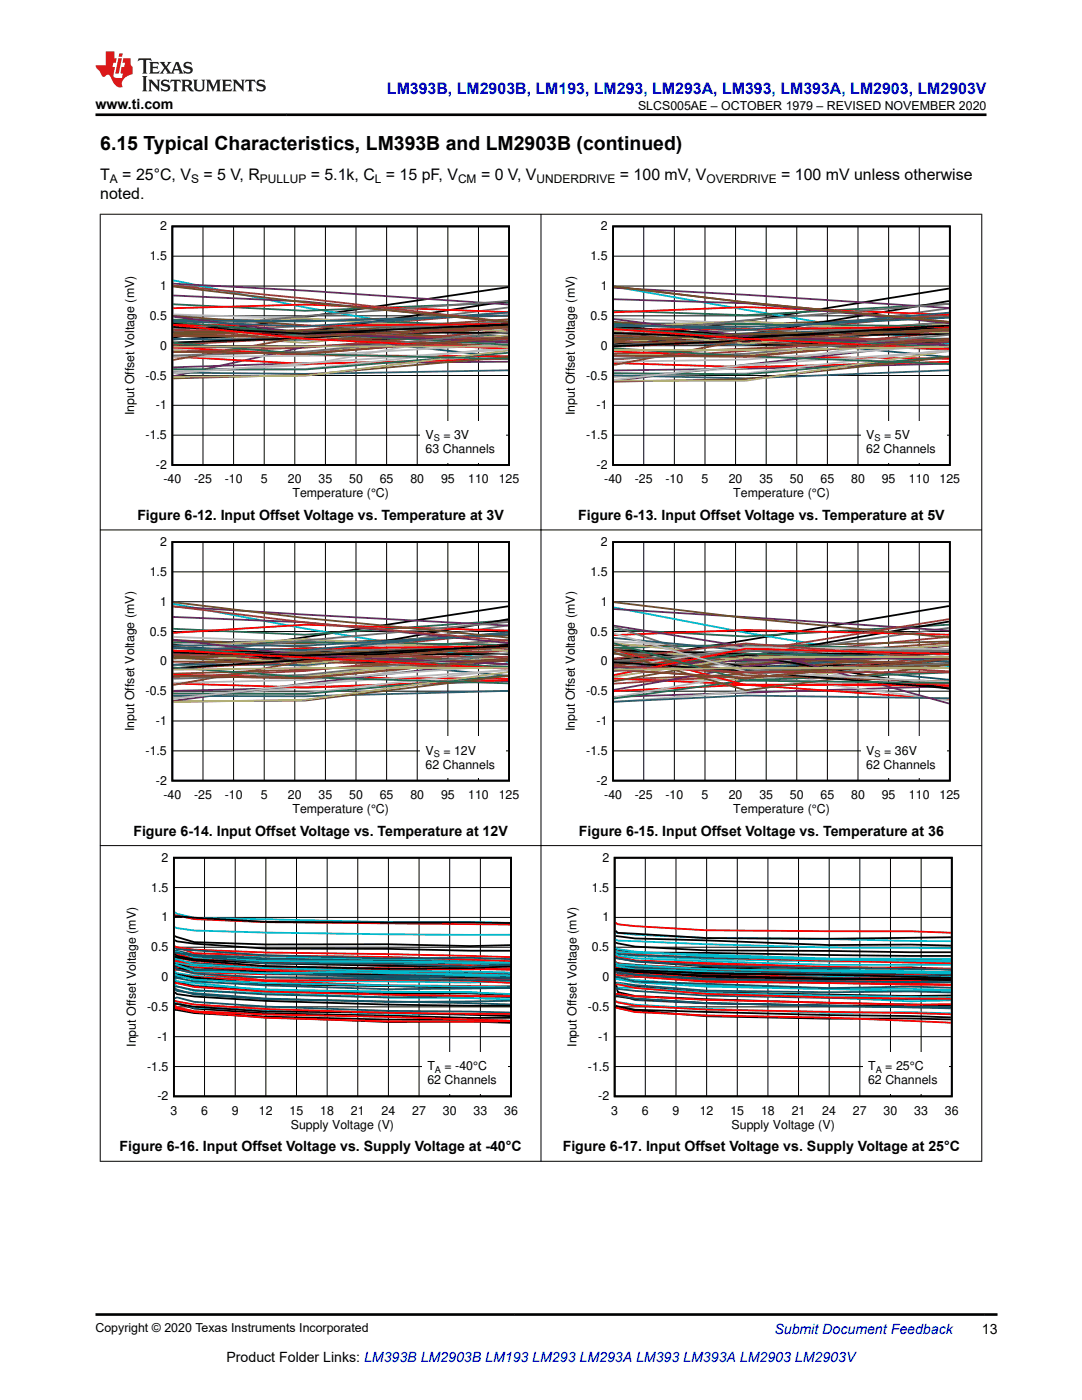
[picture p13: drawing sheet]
<svg xmlns="http://www.w3.org/2000/svg" width="216mm" height="279mm" viewBox="0 0 216 279" stroke-linecap="round" stroke-linejoin="round" font-family="sans-serif">
<defs><g id="words">
<text font-size="3.9" x="20" y="29.9">6.15 Typical Characteristics, LM393B and LM2903B (continued)</text>
<text font-size="3.2" fill="#00f" x="77.2" y="18.7">LM393B, LM2903B, LM193, LM293, LM293A, LM393, LM393A, LM2903, LM2903V</text>
<g font-size="3.2">
<text x="20" y="35.8">T</text>
<text x="24.4" y="35.8">= 25°C, V</text>
<text x="40.6" y="35.8">= 5 V, R</text>
<text x="62" y="35.8">= 5.1k, C = 15 pF, V</text>
<text x="96" y="35.8">= 0 V, V</text>
<text x="123.7" y="35.8">= 100 mV, V</text>
<text x="155.9" y="35.8">= 100 mV unless otherwise</text>
<text x="20" y="39.6">noted.</text>
</g>
<g font-size="2.8">
<text x="19" y="21.8">www.ti.com</text>
<text x="27.4" y="103.8">Figure 6-12. Input Offset Voltage vs. Temperature at 3V</text>
<text x="115.4" y="103.8">Figure 6-13. Input Offset Voltage vs. Temperature at 5V</text>
<text x="26.6" y="166.8">Figure 6-14. Input Offset Voltage vs. Temperature at 12V</text>
<text x="115.5" y="166.8">Figure 6-15. Input Offset Voltage vs. Temperature at 36</text>
<text x="23.9" y="229.8">Figure 6-16. Input Offset Voltage vs. Supply Voltage at -40°C</text>
<text x="112.3" y="229.8">Figure 6-17. Input Offset Voltage vs. Supply Voltage at 25°C</text>
<text x="195.9" y="266.1">13</text>
<text x="45.2" y="271.7">Product Folder Links: LM393B LM2903B LM193 LM293 LM293A LM393 LM393A LM2903 LM2903V</text>
</g>
<text font-size="2.8" fill="#00f" x="154.5" y="266.2">Submit Document Feedback</text>
<g font-size="2.5">
<text x="127.3" y="21.9">SLCS005AE – OCTOBER 1979 – REVISED NOVEMBER 2020</text>
<text x="31.9" y="46">2</text>
<text x="119.9" y="46">2</text>
<text x="29.9" y="51.9">1.5</text>
<text x="117.8" y="51.9">1.5</text>
<text x="31.9" y="57.9">1</text>
<text x="119.9" y="57.9">1</text>
<text x="29.9" y="63.8">0.5</text>
<text x="117.8" y="63.8">0.5</text>
<text x="31.9" y="69.8">0</text>
<text x="119.9" y="69.8">0</text>
<text x="29" y="75.8">-0.5</text>
<text x="117" y="75.8">-0.5</text>
<text x="26.8" y="82.9" transform="rotate(-90 26.8 82.9)">Input Offset Voltage (mV)</text>
<text x="31.1" y="81.7">-1</text>
<text x="114.7" y="82.9" transform="rotate(-90 114.7 82.9)">Input Offset Voltage (mV)</text>
<text x="119.1" y="81.7">-1</text>
<text x="29" y="87.7">-1.5</text>
<text x="84.9" y="87.6">V</text>
<text x="88.5" y="87.6">= 3V</text>
<text x="117" y="87.7">-1.5</text>
<text x="172.9" y="87.6">V</text>
<text x="176.4" y="87.6">= 5V</text>
<text x="31.1" y="93.6">-2</text>
<text x="84.9" y="90.4">63 Channels</text>
<text x="119.1" y="93.6">-2</text>
<text x="172.9" y="90.4">62 Channels</text>
<text x="32.6" y="96.4">-40</text>
<text x="38.7" y="96.4">-25</text>
<text x="44.8" y="96.4">-10</text>
<text x="52" y="96.4">5</text>
<text x="57.5" y="96.4">20</text>
<text x="58.4" y="99.2">Temperature (°C)</text>
<text x="63.6" y="96.4">35</text>
<text x="69.7" y="96.4">50</text>
<text x="75.8" y="96.4">65</text>
<text x="81.9" y="96.4">80</text>
<text x="88" y="96.4">95</text>
<text x="93.4" y="96.4">110</text>
<text x="99.5" y="96.4">125</text>
<text x="120.6" y="96.4">-40</text>
<text x="126.7" y="96.4">-25</text>
<text x="132.8" y="96.4">-10</text>
<text x="140" y="96.4">5</text>
<text x="145.4" y="96.4">20</text>
<text x="146.3" y="99.2">Temperature (°C)</text>
<text x="151.5" y="96.4">35</text>
<text x="157.6" y="96.4">50</text>
<text x="163.7" y="96.4">65</text>
<text x="169.8" y="96.4">80</text>
<text x="175.9" y="96.4">95</text>
<text x="181.4" y="96.4">110</text>
<text x="187.5" y="96.4">125</text>
<text x="31.9" y="109">2</text>
<text x="119.9" y="109">2</text>
<text x="29.9" y="114.9">1.5</text>
<text x="117.8" y="114.9">1.5</text>
<text x="31.9" y="120.9">1</text>
<text x="119.9" y="120.9">1</text>
<text x="29.9" y="126.8">0.5</text>
<text x="117.8" y="126.8">0.5</text>
<text x="31.9" y="132.8">0</text>
<text x="119.9" y="132.8">0</text>
<text x="29" y="138.8">-0.5</text>
<text x="117" y="138.8">-0.5</text>
<text x="26.8" y="145.9" transform="rotate(-90 26.8 145.9)">Input Offset Voltage (mV)</text>
<text x="31.1" y="144.7">-1</text>
<text x="114.7" y="145.9" transform="rotate(-90 114.7 145.9)">Input Offset Voltage (mV)</text>
<text x="119.1" y="144.7">-1</text>
<text x="29" y="150.7">-1.5</text>
<text x="84.9" y="153.4">62 Channels</text>
<text x="84.9" y="150.6">V</text>
<text x="88.5" y="150.6">= 12V</text>
<text x="117" y="150.7">-1.5</text>
<text x="172.9" y="153.4">62 Channels</text>
<text x="172.9" y="150.6">V</text>
<text x="176.4" y="150.6">= 36V</text>
<text x="31.1" y="156.6">-2</text>
<text x="32.6" y="159.4">-40</text>
<text x="38.7" y="159.4">-25</text>
<text x="44.8" y="159.4">-10</text>
<text x="52" y="159.4">5</text>
<text x="57.5" y="159.4">20</text>
<text x="63.6" y="159.4">35</text>
<text x="69.7" y="159.4">50</text>
<text x="75.8" y="159.4">65</text>
<text x="81.9" y="159.4">80</text>
<text x="88" y="159.4">95</text>
<text x="93.4" y="159.4">110</text>
<text x="99.5" y="159.4">125</text>
<text x="119.1" y="156.6">-2</text>
<text x="120.6" y="159.4">-40</text>
<text x="126.7" y="159.4">-25</text>
<text x="132.8" y="159.4">-10</text>
<text x="140" y="159.4">5</text>
<text x="145.4" y="159.4">20</text>
<text x="151.5" y="159.4">35</text>
<text x="157.6" y="159.4">50</text>
<text x="163.7" y="159.4">65</text>
<text x="169.8" y="159.4">80</text>
<text x="175.9" y="159.4">95</text>
<text x="181.4" y="159.4">110</text>
<text x="187.5" y="159.4">125</text>
<text x="58.4" y="162.2">Temperature (°C)</text>
<text x="146.3" y="162.2">Temperature (°C)</text>
<text x="32.2" y="172">2</text>
<text x="120.2" y="172">2</text>
<text x="30.2" y="177.9">1.5</text>
<text x="118.1" y="177.9">1.5</text>
<text x="32.2" y="183.9">1</text>
<text x="120.2" y="183.9">1</text>
<text x="30.2" y="189.8">0.5</text>
<text x="118.1" y="189.8">0.5</text>
<text x="32.2" y="195.8">0</text>
<text x="120.2" y="195.8">0</text>
<text x="29.4" y="201.8">-0.5</text>
<text x="117.3" y="201.8">-0.5</text>
<text x="27.1" y="208.9" transform="rotate(-90 27.1 208.9)">Input Offset Voltage (mV)</text>
<text x="31.4" y="207.7">-1</text>
<text x="115" y="208.9" transform="rotate(-90 115 208.9)">Input Offset Voltage (mV)</text>
<text x="119.4" y="207.7">-1</text>
<text x="29.4" y="213.7">-1.5</text>
<text x="85.3" y="213.6">T</text>
<text x="88.7" y="213.6">= -40°C</text>
<text x="117.3" y="213.7">-1.5</text>
<text x="173.2" y="213.6">T</text>
<text x="176.6" y="213.6">= 25°C</text>
<text x="31.4" y="219.6">-2</text>
<text x="85.3" y="216.4">62 Channels</text>
<text x="119.4" y="219.6">-2</text>
<text x="173.2" y="216.4">62 Channels</text>
<text x="34" y="222.4">3</text>
<text x="40.1" y="222.4">6</text>
<text x="46.2" y="222.4">9</text>
<text x="51.7" y="222.4">12</text>
<text x="57.8" y="222.4">15</text>
<text x="58" y="225.2">Supply Voltage (V)</text>
<text x="63.9" y="222.4">18</text>
<text x="70" y="222.4">21</text>
<text x="76.1" y="222.4">24</text>
<text x="82.2" y="222.4">27</text>
<text x="88.4" y="222.4">30</text>
<text x="94.5" y="222.4">33</text>
<text x="100.6" y="222.4">36</text>
<text x="122" y="222.4">3</text>
<text x="128.1" y="222.4">6</text>
<text x="134.2" y="222.4">9</text>
<text x="139.6" y="222.4">12</text>
<text x="145.7" y="222.4">15</text>
<text x="146" y="225.2">Supply Voltage (V)</text>
<text x="151.9" y="222.4">18</text>
<text x="158" y="222.4">21</text>
<text x="164.1" y="222.4">24</text>
<text x="170.2" y="222.4">27</text>
<text x="176.3" y="222.4">30</text>
<text x="182.4" y="222.4">33</text>
<text x="188.5" y="222.4">36</text>
<text x="19" y="265.9">Copyright © 2020 Texas Instruments Incorporated</text>
</g>
<g font-size="2.4">
<text x="21.9" y="36.5">A</text>
<text x="38.1" y="36.5">S</text>
<text x="51.9" y="36.5">PULLUP</text>
<text x="74.8" y="36.5">L</text>
<text x="91.4" y="36.5">CM</text>
<text x="107.1" y="36.5">UNDERDRIVE</text>
<text x="141" y="36.5">OVERDRIVE</text>
</g>
<g font-size="1.8">
<text x="86.5" y="88">S</text>
<text x="174.5" y="88">S</text>
<text x="86.5" y="151">S</text>
<text x="174.5" y="151">S</text>
<text x="86.8" y="214">A</text>
<text x="174.7" y="214">A</text>
</g>
</g></defs>
<path d="M34.4 45.2h67.2v47.6h-67.2zM101.4 57.3l-40.5 6-26.3 4.1M34.6 64.4l26.3 3.3 40.5-.1M34.6 64.5l26.3 1.8 40.5 .1M101.4 60.1l-40.5 6.2-26.3 1.5M101.4 64.8l-40.5 2.7-26.3 .9M101.4 64.7l-40.5 1.9-26.3-1.4" fill="none" stroke="#000" stroke-width=".36"/>
<g fill="none" stroke="#000" stroke-width=".2">
<path d="M34.4 57.1h67.2M34.4 51.1h67.2M40.5 45.2v47.6M46.6 45.2v47.6M52.7 45.2v47.6M58.8 45.2v47.6M64.9 45.2v47.6M71 45.2v47.6M77.1 45.2v47.6M83.3 45.2v47.6M89.4 45.2v47.6M95.5 45.2v47.6"/>
<path d="M34.4 74.9h67.2M34.4 69h67.2M34.4 63h67.2M34.4 86.8h67.2M34.4 80.9h67.2"/>
</g>
<path d="M34.6 61.5l26.3-.7 40.5 1.5M34.6 69.3l26.3 1.6 40.5 .2M34.6 71.2l26.3 1.4 40.5-1M101.4 65.7l-40.5 1.2-26.3-.7M101.4 64.7l-40.5 .3-26.3-.1 26.3 2.7 40.5 2" fill="none" stroke="#f00" stroke-width=".36"/>
<path d="M34.6 64.6l26.3 2.3 40.5 4.4" fill="none" stroke="#105465" stroke-width=".36"/>
<path d="M34.6 55.9l26.3 5.4 40.5 7" fill="none" stroke="#00bacc" stroke-width=".36"/>
<path d="M34.6 64.3l26.3 2.7 40.5 .1M34.6 63.8h26.3l40.5 1.2M34.6 64.3l26.3 2.2 40.5 2.3M34.6 68.4l26.3 2.3 40.5 .9M101.4 60.4l-40.5 1.6-26.3-1.3M101.4 70.4l-40.5 3.3h-26.3" fill="none" stroke="#286b48" stroke-width=".36"/>
<path d="M34.6 57l26.3 2.6 40.5 4.6M34.6 67l26.3 .1 40.5 2.4M34.6 65.8l66.8 1.9M101.4 62.4l-40.5 3.4-26.3 .9M101.4 65.9l-40.5 3.5-26.3 .8M101.4 65.4l-66.8 3.4" fill="none" stroke="#9d3939" stroke-width=".36"/>
<path d="M34.6 56.6l26.3 1.4 40.5 2.8M34.6 59l26.3 1.2 40.5 4.1M34.6 63.2l26.3 3.2 40.5 2M101.4 72.2l-40.5 .3-26.3 .8M101.4 68.1l-40.5 1.1-26.3 5.9M101.4 67.3l-40.5 3.3-26.3-.4" fill="none" stroke="#68275f" stroke-width=".36"/>
<path d="M34.6 57.2l26.3 3.1 40.5 3.9M34.6 63.1l26.3 1.8 40.5 3.4M101.4 63l-40.5 1h-26.3M101.4 65.6l-40.5 2-26.3-1M101.4 71.2l-40.5 3.6-26.3 .7M101.4 65.3l-66.8 1" fill="none" stroke="#6b5028" stroke-width=".36"/>
<path d="M34.6 66.9l26.3 .4 40.5 1.8M34.6 65.8l26.3 1.7 40.5 .2M101.4 63.7l-40.5 2.7-26.3 .3M101.4 67.4l-40.5 1.8-26.3 .2M101.4 65.2l-40.5 2-26.3 4.6M101.4 67.3l-40.5 3.3-26.3-.4" fill="none" stroke="#83461f" stroke-width=".36"/>
<path d="M34.6 64.4l26.3-.9 40.5 2.7M101.4 64.1l-40.5 4.3-26.3-1.7M101.4 66.9l-40.5 3.4-26.3-.4M101.4 64.7l-40.5 3-26.3-2.6M101.4 69.9l-40.5 5.1-26.3 .2M101.4 69.2h-66.8" fill="none" stroke="#b1ae67" stroke-width=".36"/>
<path d="M101.4 61.4l-40.5 5.1-26.3-1.1M101.4 64.1l-66.8 4.6M101.4 65.4l-40.5-.3-26.3 1.1M101.4 60.1l-40.5 3-26.3 2.6M101.4 66.3l-40.5 3.9-26.3 .8" fill="none" stroke="#6c6c6c" stroke-width=".36"/>
<path d="M34.6 62.8l26.3 .7 40.5 2.3M101.4 65.4l-40.5 7.5-26.3 1.2M101.4 69.3l-40.5 4.3-26.3 .4M101.4 68.7l-40.5 2.3-26.3 .2M101.4 69.7l-40.5 2.8-26.3 2" fill="none" stroke="#b8b8b8" stroke-width=".36"/>
<path d="M101.4 65l-40.5 1.2-26.3 .1M101.4 64.9l-40.5 2.9-26.3-.2M101.4 73.9l-40.5 .7-26.3-.2M101.4 62.9l-40.5 1.3-26.3-.2M101.4 62.4l-40.5 2.8-26.3-1.1" fill="none" stroke="#295c75" stroke-width=".36"/>
<path d="M83.8 84h17.1v8.3h-17.1z" fill-rule="evenodd" fill="#fff"/>
<path d="M122.3 45.2h67.2v47.6h-67.2zM189.4 57.6l-40.6 6.5-26.3 3.8M122.5 64.7l26.3 4.1 40.6-.6M122.5 65.2l26.3 1.8 40.6-.3M189.4 60.1l-40.6 6.7-26.3 1.9M189.4 65.2l-40.6 2.8-26.3 1.1M189.4 65l-40.6 2.4-26.3-.9" fill="none" stroke="#000" stroke-width=".36"/>
<g fill="none" stroke="#000" stroke-width=".2">
<path d="M122.3 57.1h67.2M122.3 51.1h67.2M128.5 45.2v47.6M134.6 45.2v47.6M140.7 45.2v47.6M146.8 45.2v47.6M152.9 45.2v47.6M159 45.2v47.6M165.1 45.2v47.6M171.2 45.2v47.6M177.3 45.2v47.6M183.4 45.2v47.6"/>
<path d="M122.3 74.9h67.2M122.3 69h67.2M122.3 63h67.2M122.3 86.8h67.2M122.3 80.9h67.2"/>
</g>
<path d="M122.5 62.3l26.3-1 40.6 1.5M122.5 70.1l26.3 1 40.6 .5M122.5 65.7l26.3 1.9 40.6 2M189.4 66.1l-40.6 2.1-26.3-1.2M189.4 72.2l-40.6 1.1-26.3-.8M189.4 65.2l-40.6 .5-26.3 .1" fill="none" stroke="#f00" stroke-width=".36"/>
<path d="M122.5 65.4l26.3 2 40.6 3.9" fill="none" stroke="#105465" stroke-width=".36"/>
<path d="M122.5 57.2l26.3 4.6 40.6 6.9" fill="none" stroke="#00bacc" stroke-width=".36"/>
<path d="M122.5 64.9l26.3 3 40.6-.3M122.5 64.5l26.3 .1 40.6 .5M122.5 65.5l26.3 1.8 40.6 2M122.5 69.5l26.3 1.6 40.6 1.5M189.4 60.7l-40.6 2.2-26.3-.9M189.4 71.1l-40.6 3.6-26.3-.2" fill="none" stroke="#286b48" stroke-width=".36"/>
<path d="M122.5 57.2l26.3 3.1 40.6 3.9M122.5 67.6l26.3-.3 40.6 2.5M122.5 66.4l26.3 .9 40.6 .6M189.4 62.7l-40.6 3.9-26.3 1.4M189.4 66.3l-40.6 3.7-26.3 1.7M189.4 65.4l-40.6 2.7-26.3 1.1" fill="none" stroke="#9d3939" stroke-width=".36"/>
<path d="M122.5 57.4l26.3 1.4 40.6 2.7M122.5 59.7l26.3 .8 40.6 4M122.5 63.7l26.3 3.3 40.6 1.9M189.4 72.6l-40.6 1-26.3 .3M189.4 68.3l-40.6 4.5-26.3 3.2M189.4 67.7l-40.6 3.5-26.3-.2" fill="none" stroke="#68275f" stroke-width=".36"/>
<path d="M122.5 57.2l26.3 3.1 40.6 3.9M122.5 64.2l26.3 1.5 40.6 3.2M189.4 63.3l-40.6 1.5h-26.3M189.4 65.9l-40.6 2.5-26.3-.9M189.4 71.3l-40.6 4.4-26.3 .5M189.4 66l-40.6 .7-26.3 1.1" fill="none" stroke="#6b5028" stroke-width=".36"/>
<path d="M122.5 68.3h26.3l40.6 1.4M122.5 66.9l26.3 1.2h40.6M189.4 64.4l-40.6 2.7-26.3 .4M189.4 67.7l-40.6 1.9-26.3 1M189.4 65.7l-40.6 2.1-26.3 5M189.4 67.7l-40.6 3.5-26.3-.2" fill="none" stroke="#83461f" stroke-width=".36"/>
<path d="M122.5 65.2l26.3-1.1 40.6 2.3M189.4 64.5l-40.6 4.4-26.3-1.3M189.4 67.9l-40.6 3-26.3-.1M189.4 65.2l-40.6 3.4-26.3-2.4M189.4 70l-40.6 6h-26.3M189.4 69.2l-40.6 .7h-26.3" fill="none" stroke="#b1ae67" stroke-width=".36"/>
<path d="M189.4 61.5l-40.6 5.5-26.3-.7M189.4 64.3l-40.6 3.1-26.3 1.6M189.4 65.5l-40.6 .4-26.3 1.1M189.4 60.6l-40.6 3.3-26.3 2.8M189.4 66.8l-40.6 3.8-26.3 1" fill="none" stroke="#6c6c6c" stroke-width=".36"/>
<path d="M122.5 63.5l66.9 2.5M189.4 66.1l-40.6 7.3-26.3 1.9M189.4 69.8l-40.6 4.7-26.3 .6M189.4 68.9l-40.6 2.9-26.3 .4M189.4 70.1l-40.6 2.7-26.3 3" fill="none" stroke="#b8b8b8" stroke-width=".36"/>
<path d="M189.4 65.5l-40.6 1-26.3 .9M189.4 65.4l-40.6 3.4-26.3-.5M189.4 73.9l-40.6 1.6-26.3-.6M189.4 63.4l-40.6 1.9-26.3-.2M189.4 62.4l-40.6 3.4-26.3-1" fill="none" stroke="#295c75" stroke-width=".36"/>
<path d="M171.8 84h17.1v8.3h-17.1z" fill-rule="evenodd" fill="#fff"/>
<path d="M34.4 108.2h67.2v47.6h-67.2zM34.6 128.6l26.3 3.6 40.5-.4M34.6 129.2l26.3 1.5 40.5-.2M101.4 121l-66.8 10.2M101.4 123.6l-40.5 7.2-26.3 1.9M101.4 128.7l-40.5 3-26.3 1.7M101.4 128.9l-40.5 2-26.3-.7" fill="none" stroke="#000" stroke-width=".36"/>
<g fill="none" stroke="#000" stroke-width=".2">
<path d="M34.4 114.1h67.2M40.5 108.2v47.6M46.6 108.2v47.6M52.7 108.2v47.6M58.8 108.2v47.6M64.9 108.2v47.6M71 108.2v47.6M77.1 108.2v47.6M83.3 108.2v47.6M89.4 108.2v47.6M95.5 108.2v47.6M34.4 137.9h67.2"/>
<path d="M34.4 132h67.2M34.4 126h67.2M34.4 120.1h67.2M34.4 149.9h67.2M34.4 143.9h67.2"/>
</g>
<path d="M34.6 134.7l26.3 .5 40.5 .3M34.6 129.8l66.8 3.6M101.4 129.8l-40.5 1.7-26.3-.5M101.4 125.9l-40.5-1.2-26.3 1.6M101.4 135.7l-40.5 1.5-26.3-.8M101.4 129l-40.5 .5-26.3 .5" fill="none" stroke="#f00" stroke-width=".36"/>
<path d="M34.6 128.9l26.3 2.2 40.5 3.8" fill="none" stroke="#105465" stroke-width=".36"/>
<path d="M34.6 120.5l26.3 4.9 40.5 6.7" fill="none" stroke="#00bacc" stroke-width=".36"/>
<path d="M34.6 128.9l26.3 2.4 40.5 .3M34.6 128.3l26.3-.2 40.5 .6M34.6 129.3l26.3 2 40.5 1.8M34.6 133.2l26.3 2 40.5 1.2M101.4 123.8l-40.5 2.9-26.3-1.2M101.4 134.8l-40.5 3.7-26.3-.1" fill="none" stroke="#286b48" stroke-width=".36"/>
<path d="M34.6 131.1l26.3-.4 40.5 2.6M34.6 130.5l26.3 .4 40.5 .2M34.6 121l26.3 3.2 40.5 3.7M101.4 126.2l-40.5 4.1-26.3 1.1M101.4 129.7l-40.5 4.2-26.3 1.2M101.4 128.9l-40.5 3.1-26.3 1.4" fill="none" stroke="#9d3939" stroke-width=".36"/>
<path d="M34.6 121.1l26.3 1.6 40.5 2.1M34.6 123.1l26.3 1.1 40.5 4.1M34.6 127.7l26.3 3.1 40.5 1.7M101.4 135.9l-40.5 1.3-26.3 .7M101.4 131.8l-40.5 4.6-26.3 3.5M101.4 131.5l-40.5 3.9-26.3-.5" fill="none" stroke="#68275f" stroke-width=".36"/>
<path d="M34.6 127.7l26.3 1.4 40.5 3.6M34.6 120.2l26.3 3.1 40.5 3.9M101.4 126.8l-40.5 1.6-26.3-.5M101.4 129.7l-40.5 2.5-26.3-.9M101.4 134.9l-40.5 4.9-26.3 .2M101.4 129.2l-66.8 2" fill="none" stroke="#6b5028" stroke-width=".36"/>
<path d="M34.6 132.1l26.3-.1 40.5 1.3M34.6 130.7l26.3 1.3 40.5-.1M101.4 127.8l-40.5 2.3-26.3 .9M101.4 131.5l-40.5 2.1-26.3 .9M101.4 129.2l-40.5 2.7-26.3 4.8M101.4 131.5l-40.5 3.9-26.3-.5" fill="none" stroke="#83461f" stroke-width=".36"/>
<path d="M34.6 129.1l26.3-1.6 40.5 2.4M101.4 127.7l-40.5 5.2-26.3-1.7M101.4 131l-40.5 4-26.3-.2M101.4 128.9l-40.5 3.6-26.3-2.2M101.4 134.1l-40.5 5.6-26.3 .4M101.4 133.3h-40.5l-26.3 .3" fill="none" stroke="#b1ae67" stroke-width=".36"/>
<path d="M101.4 124.8l-40.5 5.9-26.3-.9M101.4 127.6l-40.5 3.7-26.3 1.5M101.4 129.3l-40.5 .6-26.3 1M101.4 124.1l-66.8 6.2M101.4 130.3l-40.5 4.4-26.3 .8" fill="none" stroke="#6c6c6c" stroke-width=".36"/>
<path d="M34.6 127.1l66.8 2.8M101.4 129.8l-40.5 7.4-26.3 2M101.4 133.6l-40.5 4.7-26.3 .2M101.4 132.8l-40.5 2.9-26.3 .6M101.4 133.7l-40.5 2.9-26.3 2.8" fill="none" stroke="#b8b8b8" stroke-width=".36"/>
<path d="M101.4 128.8l-40.5 2-26.3 .2M101.4 128.5l-40.5 4.2h-26.3M101.4 137.9l-40.5 1.1-26.3-.1M101.4 126.6l-40.5 2.2h-26.3M101.4 126.2l-40.5 3.5-26.3-.4" fill="none" stroke="#295c75" stroke-width=".36"/>
<path d="M83.8 147h17.1v8.3h-17.1z" fill-rule="evenodd" fill="#fff"/>
<path d="M122.3 108.2h67.2v47.6h-67.2zM122.5 129.3l26.3 3.8 40.6-.7M122.5 131.5l26.3-.7 40.6 6.6M122.5 129.8l26.3 .7 40.6-.1M122.5 132.2l26.3 1.7 40.6 3.5M189.4 120.9l-40.6 6.9-26.3 4.2M189.4 124l-40.6 7-26.3 1.8" fill="none" stroke="#000" stroke-width=".36"/>
<g fill="none" stroke="#000" stroke-width=".2">
<path d="M122.3 114.1h67.2M128.5 108.2v47.6M134.6 108.2v47.6M140.7 108.2v47.6M146.8 108.2v47.6M152.9 108.2v47.6M159 108.2v47.6M165.1 108.2v47.6M171.2 108.2v47.6M177.3 108.2v47.6M183.4 108.2v47.6M122.3 137.9h67.2"/>
<path d="M122.3 132h67.2M122.3 126h67.2M122.3 120.1h67.2M122.3 149.9h67.2M122.3 143.9h67.2"/>
</g>
<path d="M122.5 135.4l26.3 1.2 40.6 .3M122.5 137.9l26.3-1.2 40.6 2.9M122.5 129.7l26.3 7 40.6-.2M189.4 130.4l-40.6 2.2-26.3-1M189.4 126.7l-40.6-1-26.3 1M189.4 130.5l-40.6-1-26.3 5.2" fill="none" stroke="#f00" stroke-width=".36"/>
<path d="M122.5 129.9l26.3 1.8 40.6 4" fill="none" stroke="#105465" stroke-width=".36"/>
<path d="M122.5 121.2l26.3 5.1 40.6 6.7" fill="none" stroke="#00bacc" stroke-width=".36"/>
<path d="M122.5 129.3l26.3 2.7 40.6 .5M122.5 129.3l26.3-.7 40.6 1M122.5 128.4l26.3 7.4 40.6 .5M189.4 124.7l-40.6 2.3-26.3-1.4M189.4 134.2l-40.6 1.6-26.3 3.6M189.4 131.4l-40.6-1-26.3 3.4" fill="none" stroke="#286b48" stroke-width=".36"/>
<path d="M122.5 131.7h26.3l40.6 2.3M122.5 131.4l26.3-3 40.6 3.1M122.5 133l26.3 1.1h40.6M189.4 127.1l-40.6 3.9-26.3 1.4M189.4 131l-40.6 3.8-26.3 1.6M189.4 123.6l-40.6 6.5-26.3 2.6" fill="none" stroke="#9d3939" stroke-width=".36"/>
<path d="M122.5 121.5l66.9 4.3M122.5 124.9l26.3 4.2 40.6 11.3M189.4 136.9l-66.9 2.2M189.4 128.9l-40.6 4.1-26.3 4.7M189.4 131.2l-40.6 .5-26.3 1.5M189.4 131.5l-40.6 3.9-26.3-1.8" fill="none" stroke="#68275f" stroke-width=".36"/>
<path d="M122.5 130.3l26.3 3.9 40.6-1.5M122.5 130.3l26.3 7.4 40.6-5M122.5 120.2l26.3 3.1 40.6 3.9M189.4 128l-40.6 1-26.3-.2M189.4 130.4l-40.6 2.2-26.3-.4M189.4 132.6l-40.6-1.3-26.3 4.7" fill="none" stroke="#6b5028" stroke-width=".36"/>
<path d="M122.5 129.7l26.3 5.1 40.6 1.2M189.4 128.3l-40.6 2.9-26.3 .4M189.4 132.4l-40.6 2.2-26.3 1M189.4 129.9l-40.6 4.5-26.3-1.7M189.4 132.6l-40.6-1.4-26.3 1.6M189.4 131.5l-40.6 3.9-26.3-1.8" fill="none" stroke="#83461f" stroke-width=".36"/>
<path d="M122.5 128.4l26.3 2.6 40.6 .7M189.4 128.8l-40.6 4.8-26.3-1.5M189.4 132.5l-40.6 3.2-26.3-.1M189.4 128.7l-40.6 3-26.3-2.2M189.4 131.1l-40.6 .1-26.3 3.9M189.4 133.3h-40.6l-26.3 .3" fill="none" stroke="#b1ae67" stroke-width=".36"/>
<path d="M122.5 125l26.3 8.8 40.6-1.4M189.4 125.3l-40.6 5.7-26.3-.6M189.4 128.8l-40.6 3.5-26.3 1.6M189.4 129.9h-40.6l-26.3 .6M189.4 129.9h-40.6l-26.3 2" fill="none" stroke="#6c6c6c" stroke-width=".36"/>
<path d="M122.5 128l66.9 3.2M122.5 139.2l26.3-4.7 40.6 5.3M122.5 126.4l26.3 7.6 40.6 2.1M189.4 130.5l-40.6 7.5-26.3 2.1M189.4 129.6l-40.6-.5-26.3 4.2" fill="none" stroke="#b8b8b8" stroke-width=".36"/>
<path d="M122.5 127.3l26.3 2.5 40.6 2.2M189.4 130.1l-40.6 1.5-26.3 .6M189.4 130.1l-40.6 3.4-26.3-.3M189.4 139.4l-40.6-.6-26.3 1.2" fill="none" stroke="#295c75" stroke-width=".36"/>
<path d="M171.8 147h17.1v8.3h-17.1z" fill-rule="evenodd" fill="#fff"/>
<g fill="none" stroke="#000" stroke-width=".36">
<path d="M34.7 171.2h67.3v47.6h-67.3zM34.9 193.4l3.9 .5 38.7 1.1 16.3-.3 8 .3M34.9 186.8l3.9 1.2 14.3 .5 24.4-.1 16.3 .4 8-.2M34.9 192.8l3.9 .7 14.3 .5 24.4 .6 16.3-.2 8 .2M34.9 187.6l.4 .3 3.5 .4 14.3 1 24.4 .1 16.3 .3h8M34.9 193.1l.4 .2 3.5 .3 14.3 .5 40.7 .9 8-.2M34.9 196l3.9 .8 14.3 1 24.4 .6 16.3-.1 8 .3M34.9 192.3l3.9 .7 14.3 .9 24.4 .5 16.3-.1 8 .4M34.9 194.4l3.9 .7 14.3 1.3 40.7 .6 8-.1M34.9 190.4l.4 .4 3.5 .7 14.3 .8 24.4 .5 16.3 .1 8-.1-8 .4-16.3 .2-24.4-.6-14.3-1.1-3.9-.8M34.9 198l.4 .4 3.5 .5 14.3 .9 24.4 .7 24.3 .2M34.9 182.9l.4-.1 17.8 1.2 48.7 .2"/>
<path d="M34.9 200.2l3.9 1.1 14.3 .9 24.4 .5 16.3 .5 8-.1M34.9 201.2l3.9 .9 14.3 .8 24.4 .6h16.3l8 .2M34.9 200.4l3.9 .5 14.3 1 24.4 .2 24.3 .7M34.9 201.5l3.9 .7 14.3 .8 24.4 1 16.3-.1 8 .2"/>
</g>
<g fill="none" stroke="#000" stroke-width=".2">
<path d="M34.7 177.1h67.3M40.8 171.2v47.6M46.9 171.2v47.6M53.1 171.2v47.6M59.2 171.2v47.6M65.3 171.2v47.6M71.4 171.2v47.6M77.5 171.2v47.6M83.6 171.2v47.6M89.7 171.2v47.6M95.9 171.2v47.6M34.7 195h67.3"/>
<path d="M34.7 189h67.3M34.7 183.1h67.3M34.7 212.9h67.3M34.7 206.9h67.3M34.7 200.9h67.3"/>
</g>
<g fill="none" stroke="#f00" stroke-width=".36">
<path d="M34.9 192.2l.4-.1 3.5 .9 14.3 .9 24.4 .1 24.3 .6M34.9 192.8l3.9 1.2 14.3 .4 24.4 .2 16.3 .8h8M34.9 192.7h.4l3.5 .9 14.3 .6 24.4 .2 16.3 .7h8M34.9 188.8l.4 .3 3.5 .4 14.3 .6 24.4 .3 24.3 .6M34.9 182.6l3.9 .8 14.3 .6 48.7 .5M34.9 194.7l.4-.1 3.5 .4 14.3 .8 24.4 .9 24.3 .3M34.9 193.6l.4-.2 3.5 .9 14.3 1.3 24.4-.1 16.3 .2 8 .5M34.9 189.1l.4-.1 3.5 1.2 14.3 .5 24.4 .3 24.3 .8M34.9 190.5l3.9 .6 14.3 1 40.7 .6 8 .2M34.9 199.7l3.9 .8 14.3 .9 24.4 .7 24.3 .3M34.9 191.8l3.9 1.1a960.9 960.9 0 0 0 63 1.4M34.9 191l.4 .2 3.5 .6 14.3 1.2 40.7 .3 8 .2"/>
<path d="M34.9 191.8l3.9 .6 14.3 1.1 48.7-.1M34.9 196.2l3.9 .8 14.3 .9 24.4 .6 24.3 .3M34.9 201.2l3.9 .8 14.3 1.1 24.4 .7h24.3M34.9 200.6l.4 .4 3.5 .8 14.3 .7 24.4 .5 24.3 .7"/>
</g>
<g fill="none" stroke="#105465" stroke-width=".36">
<path d="M34.9 190.7l.4 .3 3.5 .4 38.7 1.4 16.3-.2 8 .2M34.9 199.2l.4-.1 3.5 .8 14.3 1 24.4 .8 24.3 .4M34.9 191.4l3.9 .9 14.3 .5 24.4 .6h24.3M34.9 192.4l.4 .3 3.5 .7 38.7 1.8 16.3-.1 8 .1M34.9 192.5l.4-.1 3.5 1.1 14.3 .8 24.4 .5h16.3l8 .3M34.9 190.3l3.9 .4 14.3 .9 24.4 .4 16.3 .6 8-.3M34.9 189.8h.4l3.5 .7 14.3 .8 40.7 .6 8 .4M34.9 193.1l.4 .3 3.5 .9 14.3 .8 48.7 .6M34.9 197.3l.4 .2 3.5 1 14.3 .9 48.7 1.1M34.9 194.8l18.2 1.7 24.4 .2 16.3 .5h8M34.9 191.3l.4 .5 17.8 1.5 48.7 .9M34.9 197.4l.4 .4 3.5 .4 14.3 1.1 24.4 .7 24.3-.3"/>
<path d="M34.9 189.2l.4 .2a518 518 0 0 0 58.5 1.7l8 .3M34.9 196.9h.4l3.5 .7 14.3 .9 24.4 .6 16.3-.3 8 .2M34.9 190.1l3.9 .7 14.3 1.5h24.4l16.3 .6 8-.4M34.9 195.2l3.9 .7a621.8 621.8 0 0 0 63 1.3"/>
</g>
<g fill="none" stroke="#00bacc" stroke-width=".36">
<path d="M34.9 182l.4 .4 3.5 .8 38.7 .8h16.3l8 .2M34.9 193.9l.4 .3 3.5 .5 14.3 1 40.7 .4 8-.3M34.9 190.3l3.9 .6 14.3 1 48.7 .4M34.9 195.5l.4 .3 3.5 .9 14.3 .8 24.4 .5h16.3l8 .6M34.9 195.4l.4 .4 17.8 1.9 40.7 .4 8 .3M34.9 196.4l.4 .4 3.5 1 38.7 1.3 16.3 .1 8 .3M34.9 190.5l.4 .2 3.5 .5 14.3 .9 40.7 .5 8 .2M34.9 185l.4 .2 3.5 .5a1940.3 1940.3 0 0 0 63 .8M34.9 191.9l.4 .2 3.5 .6 14.3 .6 24.4 1 16.3 .1 8 .3M34.9 192.4l3.9 1.5 14.3 .3 24.4-.2 16.3 .7h8M34.9 191.3l3.9 1.2 14.3 .7 24.4 .6 16.3 .1 8 .2M34.9 194.5l3.9 1 14.3 .7 48.7 .8"/>
<path d="M101.8 191.8l-24.3-.3-24.4-.6-14.3-.1-3.9-.8 .4-.1 3.5 1.2 14.3 .7 48.7 .3M34.9 200.1l3.9 1 38.7 1.2 24.3 .3"/>
</g>
<path d="M84.2 210h17.1v8.3h-17.1z" fill-rule="evenodd" fill="#fff"/>
<g fill="none" stroke="#000" stroke-width=".36">
<path d="M122.6 171.2h67.3v47.6h-67.3zM122.8 189.3l.5 .2 3.4 .6 63 .7M122.8 188.1l3.9 .8 14.3 .8 48.7 .3M122.8 192.5l3.9 .6h14.3l40.8 1.1h7.9M122.8 186.8l3.9 .5 38.8 1.3 16.3-.1 7.9 .2M122.8 193l.5-.2 3.4 .5 55.1 1.7 7.9-.3M122.8 196.3l3.9 .6 14.3 1.1 40.8 .8 7.9-.1M122.8 198.9l3.9 .5 14.3 .8 24.5 .5 16.3 .1 7.9 .2M122.8 196l.5 2 3.4 .8 14.3 .6 24.5 .8 24.2 .5M122.8 191.1l3.9 .8 14.3 1 24.5 .4 16.3-.3 7.9 .5M122.8 193.5l3.9 .5a1060.3 1060.3 0 0 0 63 1.4M122.8 192.5h.5l3.4 .8 14.3 1 40.8 .4 7.9 .3"/>
<path d="M122.8 193.3l.5 .1 3.4 .4 14.3 1.1 24.5 .5h16.3l7.9 .2M122.8 193.5l.5-.2 3.4 .3 14.3 .6 24.5 .4 24.2 .5M122.8 185.7l.5 .5 17.7 1 24.5 .1 24.2-.3M122.8 200.7l3.9 .8 38.8 1.1 16.3 .2 7.9 .2M122.8 200.9l.5 .3 3.4 .5 14.3 1.1 24.5 .5h16.3l7.9 .2"/>
</g>
<g fill="none" stroke="#000" stroke-width=".2">
<path d="M122.6 177.1h67.3M128.8 171.2v47.6M134.9 171.2v47.6M141 171.2v47.6M147.1 171.2v47.6M153.2 171.2v47.6M159.3 171.2v47.6M165.5 171.2v47.6M171.6 171.2v47.6M177.7 171.2v47.6M183.8 171.2v47.6M122.6 195h67.3"/>
<path d="M122.6 189h67.3M122.6 183.1h67.3M122.6 212.9h67.3M122.6 206.9h67.3M122.6 200.9h67.3"/>
</g>
<g fill="none" stroke="#f00" stroke-width=".36">
<path d="M122.8 193.1l.5 .3 3.4 .8 38.8 1.1 16.3 .3h7.9l-24.2-.1-24.5-.5-14.3-.9-3.9-.6M122.8 192l.5 .3a696.9 696.9 0 0 0 58.5 1.7h7.9M122.8 193.9l3.9 .9 14.3 .9 40.8 .6 7.9 .3-48.7-.7-14.3-1-3.9-.4M122.8 189.7l.5 .3 3.4 .5 14.3 .6 48.7 1.2M122.8 184.1l.5 .4 3.4 .3 14.3 .9 40.8 .2 7.9 .2M122.8 193l.5 .2 17.7 1.1 48.7 .9M122.8 190.9l.5-.1 3.4 .9 38.8 1.2 24.2 .4M122.8 192.3l3.9 .7 14.3 .7 24.5 .5 24.2 .3M122.8 199.8l.5 .3 3.4 .6 14.3 .8 48.7 .9M122.8 191l.5-.1 3.4 .8 14.3 .8 24.5 .7 24.2 .2M122.8 192.6l3.9 .7 14.3 .6 48.7 .5M122.8 198.5l.5-.1 3.4 .4 14.3 .8 40.8 .9 7.9-.1"/>
<path d="M122.8 196.6l.5-.2 3.4 .8 14.3 1.2 24.5 .7 24.2 .2M122.8 201.1l3.9 .9 14.3 .7 24.5 .4 24.2 1"/>
</g>
<g fill="none" stroke="#105465" stroke-width=".36">
<path d="M122.8 192.9l3.9 .5 14.3 .7 48.7 .6M122.8 198.4h.5l3.4 1.2 14.3 .7 48.7 .9M122.8 192.4l.5-.1 3.4 .7 14.3 .7 40.8 .5 7.9-.2M122.8 192.2l18.2 1.6 40.8 .5 7.9 .3M122.8 193.6l3.9 .8a834 834 0 0 0 63 1.2l-7.9 .4-40.8-.5-14.3-.9-3.4-.6-.5-.2M122.8 193.9l.5 .4 3.4 .5 14.3 .4 24.5 .3 16.3 .5 7.9 .1M122.8 190l.5 .4 3.4 .2 14.3 .5 48.7 .5M122.8 193.4l.5 .2 3.4 .7 14.3 .7 24.5 .2 16.3 .6 7.9-.1-7.9-.4-16.3 .1-24.5-.4-14.3-.9-3.9-.6M122.8 198.7l3.9 .6 14.3 .9 40.8 .8 7.9-.1M122.8 197.1l.5 .3 3.4 .4 14.3 .9 48.7 .7M122.8 192.5l3.9 .5 14.3 .8 24.5 .5 16.3-.1 7.9 .3M122.8 196.2l.5-.1 3.4 .5 14.3 1.1 24.5 .3 16.3-.1 7.9 .2"/>
<path d="M122.8 191.2l3.9 .6 14.3 .9 48.7 .8M122.8 195.1l.5-.1 3.4 .9 38.8 1.3 16.3-.3 7.9 .2"/>
</g>
<g fill="none" stroke="#00bacc" stroke-width=".36">
<path d="M122.8 187.5l.5 .2a1335.9 1335.9 0 0 0 66.4 1.6M122.8 190.1l.5 .3 3.4 .4 14.3 .6 24.5 .5 24.2 .1M122.8 192.4l3.9 .4 14.3 1 24.5-.2 24.2 .4M122.8 192.7l3.9 .7 38.8 1.4 24.2 .2a1982.6 1982.6 0 0 1-63-1.1l-3.4-1.3-.5 .3M122.8 195.2l18.2 1.4 24.5 .7 16.3 .1 7.9 .2M122.8 197l.5 .1h3.4l14.3 1.1 24.5 .9 16.3 .7 7.9-.2M122.8 195.4l3.9 .6 14.3 .9 40.8 .9h7.9M122.8 189.7l.5 .3 42.2 1.3h24.2M122.8 199.8l.5 .2 3.4 .5 14.3 .8 24.5 .8 16.3-.1 7.9 .2M122.8 186.2l3.9 .3 14.3 .7 24.5 .2 24.2 .4M122.8 189.2l.5 .2 3.4 .5 14.3 .9 24.5 .7 24.2 .2M122.8 190.3l.5 .4 3.4 .6a919.4 919.4 0 0 0 63 1.3"/>
<path d="M122.8 192.2l.5 .3 17.7 .9 48.7 .8M122.8 196.5l.5-.3 3.4 .9 14.3 1.1 48.7 .9"/>
</g>
<path d="M172.1 210h17.1v8.3h-17.1z" fill-rule="evenodd" fill="#fff"/>
<path d="M19.9 42.8h176.1M20 42.7v189.1M107.9 42.7v189.1M195.9 42.7v189.1M19.9 105.8h176.1M19.9 168.8h176.1M19.9 231.8h176.1" fill="none" stroke="#000" stroke-width=".2"/>
<path d="M27.7 11.6l-.2 .6 .5-.2h.6v.1v2.2l-.2 .4h1l-.2-.4v-2.2v-.1h.5l.5 .2-.1-.6zM29.8 12.4l.2 .3v1.6l-.2 .4h1.9l.1-.6a1.08 1.08 0 0 1-1.3 .2v-.7h.6l.4 .2v-.7l-.4 .2h-.6v-.5l.2-.2a1 1 0 0 1 1 .3l-.1-.5zM31.8 12.4l1 1.1-1 1.2h.9l-.2-.2 .4-.8 .5 .8-.2 .2h1.6l-.2-.2 .1-.5h1l.1 .5-.1 .2h.9l-.2-.4-.8-1.9h-.5l-1 2.1-.8-1.1 .9-1h-.8l.2 .2-.5 .6-.3-.6 .1-.2zM35.2 12.8l.4 1h-.8zM36.8 12.5a.65 .65 0 0 0-.2 .7 .65 .65 0 0 0 .6 .5l.7 .1 .1 .3a.79 .79 0 0 1-.7 .4 .79 .79 0 0 1-.7-.5l.1 .7 .2-.1a.93 .93 0 0 0 1.1 0 .93 .93 0 0 0 .4-.9 1.46 1.46 0 0 0-1.2-.6l-.1-.3a1.09 1.09 0 0 1 1.2 .2l-.2-.6-.1 .1-.6-.2zM28.4 15.2l.2 .4v2.2l-.2 .4h1l-.2-.4v-2.2l.2-.4zM29.6 15.9l.2 .4v1.5l-.2 .4h.8l-.3-.4v-1.3l1.7 1.8v-2l.2-.4h-.8l.2 .2 .1 1.1-1.2-1.3zM32.3 16a.65 .65 0 0 0-.2 .8 .65 .65 0 0 0 .7 .4l.6 .2 .1 .2a.79 .79 0 0 1-.7 .4 .79 .79 0 0 1-.7-.5l.1 .7 .2-.1a.93 .93 0 0 0 1.1 .1 .93 .93 0 0 0 .4-1 1.46 1.46 0 0 0-1.2-.5l-.1-.4a1.09 1.09 0 0 1 1.2 .2l-.2-.6-.1 .1-.6-.1zM34.1 15.9l-.1 .6a.63 .63 0 0 1 .7-.3l.1 1.6-.3 .4h1l-.2-.4v-1.6a.66 .66 0 0 1 .8 .3l-.1-.6zM36.2 15.9l.2 .4v1.5l-.2 .4h.9l-.2-.2v-.7h.5l.1 .2a.79 .79 0 0 0 1.2 .6l-1-.9a.61 .61 0 0 0 .6-.6 .61 .61 0 0 0-.5-.7zM36.9 16.2h.2a.47 .47 0 0 1 .5 .1 .47 .47 0 0 1 .1 .5l-.2 .1-.6 .1zM38.5 15.9l.2 .2a2.27 2.27 0 0 0 .4 2 1.04 1.04 0 0 0 1.7-.7v-1.3l.2-.2h-.8l.2 .4v1.1a.6 .6 0 0 1-.6 .6 .6 .6 0 0 1-.6-.6v-1.1l.3-.4zM41.1 15.9l.2 .4v1.5l-.2 .4h.7l-.2-.4v-1.4l.9 1.9 .8-1.9v1.4l-.2 .4h1l-.3-.4v-1.5l.3-.4h-.8l-.7 1.5-.7-1.5zM44.3 15.9l.2 .4v1.5l-.2 .4h1.9l.1-.6a1.09 1.09 0 0 1-1.3 .2v-.7h.6l.4 .2v-.6l-.4 .2h-.6v-.6l.2-.1a1.01 1.01 0 0 1 1 .3l-.1-.6zM46.4 15.9l.3 .4v1.5l-.3 .4h.8l-.2-.4v-1.3l1.6 1.8v-2l.2-.4h-.7l.2 .2v1.1l-1.2-1.3zM49 15.9l-.1 .6a.63 .63 0 0 1 .8-.3v1.6l-.3 .4h1l-.2-.4v-1.6a.66 .66 0 0 1 .8 .3l-.1-.6zM51.4 16a.65 .65 0 0 0-.2 .8 .65 .65 0 0 0 .6 .4l.6 .2 .2 .2a.79 .79 0 0 1-.8 .4 .79 .79 0 0 1-.6-.5l.1 .7 .2-.1a.93 .93 0 0 0 1 .1 .93 .93 0 0 0 .5-1 1.46 1.46 0 0 0-1.3-.5l-.1-.4a1.09 1.09 0 0 1 1.3 .2l-.2-.6-.2 .1-.5-.1z" fill="#231f20"/>
<path d="M21.1 10.3v2.7h-2v.4l.9 1a.95 .95 0 0 0 .9 .9 .59 .59 0 0 1 .6-.4 .59 .59 0 0 1 .5 .3l.4 .8a1.59 1.59 0 0 0 2.1 1.4 1.61 1.61 0 0 1 1-2.3l1-.3-.1-1.5a1.59 1.59 0 0 1-.4-1.7h-1.4l-.2 .9h.5l-.1 .9h-.5l-.2 .9v.3l.4 .1-.2 .9h-.6a.73 .73 0 0 1-1.1-.7l.3-1.5h-.5l.2-.9h.5l.2-.9h-.5v-1.3zM23.6 11.6l-.6 3.1h.7l.6-3.1zM23.8 10.7l-.1 .6h.7l.1-.6z" fill="#ed1c24"/>
<path d="M19 22.9h177.8M19 262.3h180" fill="none" stroke="#000" stroke-width=".53"/>
<use href="#words"/>
</svg>
